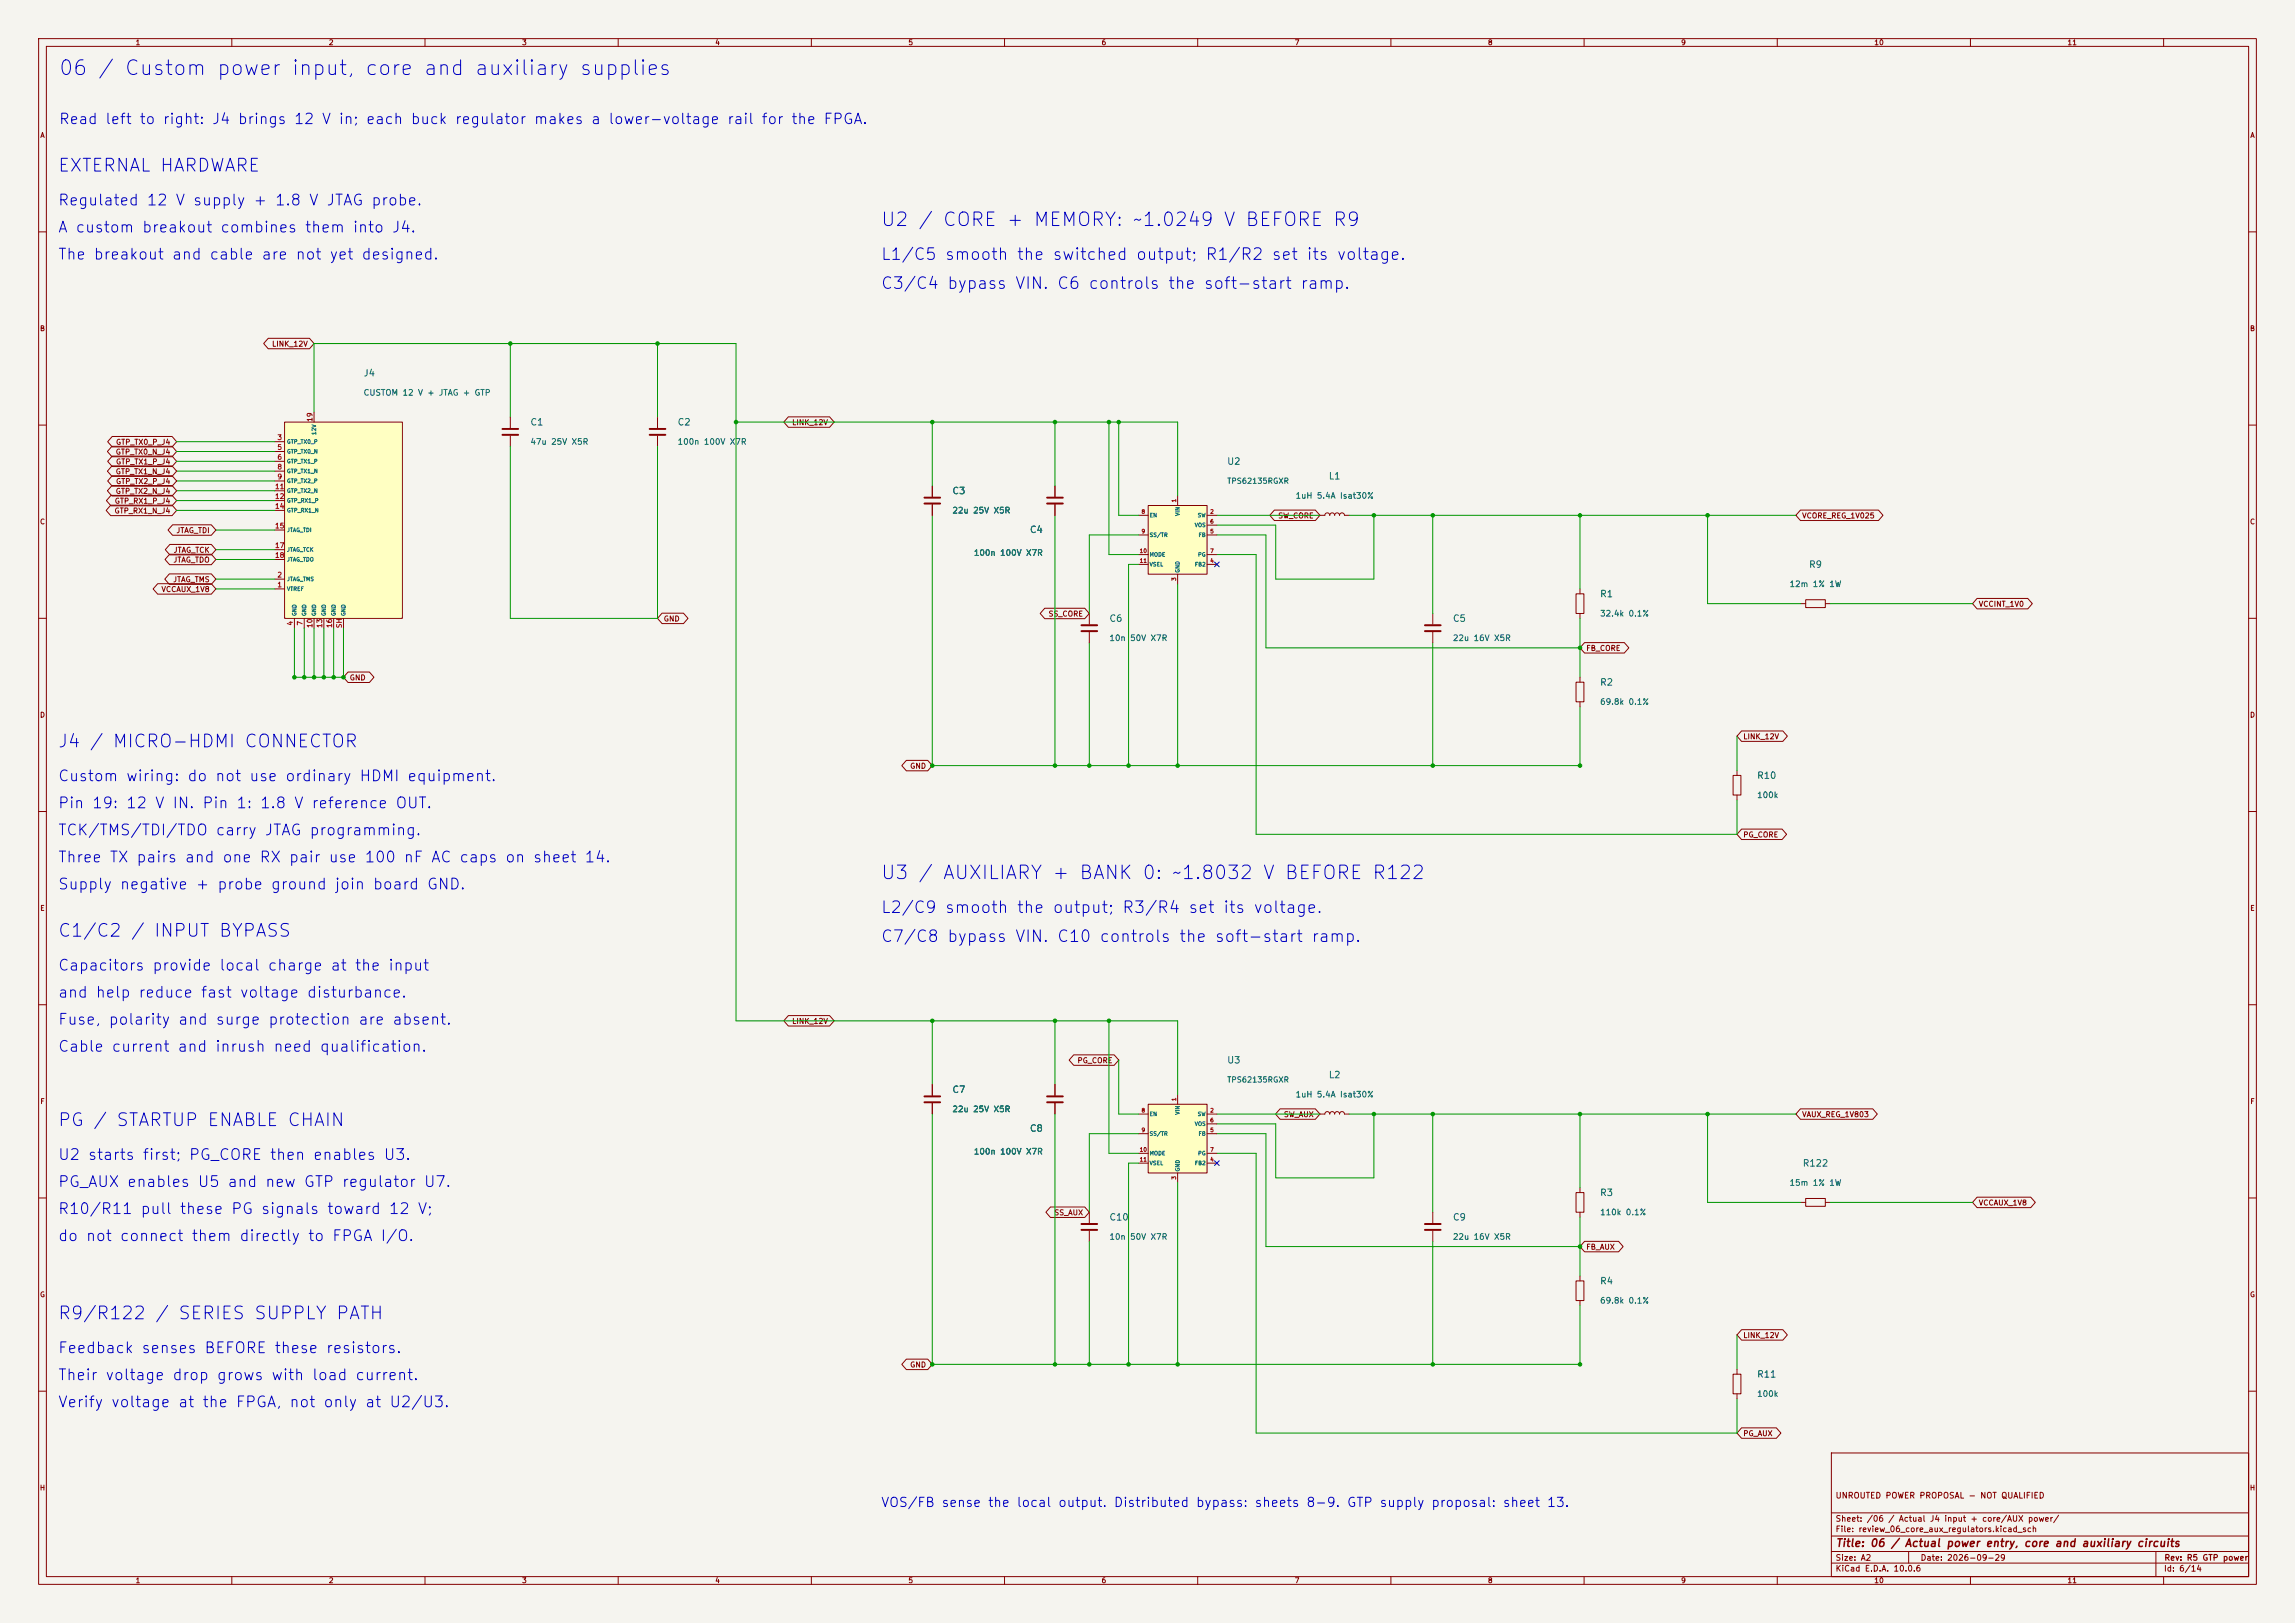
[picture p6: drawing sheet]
<svg xmlns="http://www.w3.org/2000/svg" width="594mm" height="420mm" viewBox="0 0 594 420" stroke-linecap="round" stroke-linejoin="round" font-family="sans-serif">
<defs><g id="words">
<text font-size="3.8" fill="#0000c2" x="15" y="20.4">06 / Custom power input, core and auxiliary supplies</text>
<g font-size="3.5" fill="#0000c2">
<text x="227.8" y="59.4">U2 / CORE + MEMORY: ~1.0249 V BEFORE R9</text>
<text x="227.8" y="228.4">U3 / AUXILIARY + BANK 0: ~1.8032 V BEFORE R122</text>
</g>
<g font-size="3.3" fill="#0000c2">
<text x="14.8" y="45.3">EXTERNAL HARDWARE</text>
<text x="14.8" y="194.3">J4 / MICRO-HDMI CONNECTOR</text>
<text x="14.8" y="243.3">C1/C2 / INPUT BYPASS</text>
<text x="14.8" y="292.3">PG / STARTUP ENABLE CHAIN</text>
<text x="14.8" y="342.3">R9/R122 / SERIES SUPPLY PATH</text>
</g>
<g font-size="3" fill="#0000c2">
<text x="227.8" y="68">L1/C5 smooth the switched output; R1/R2 set its voltage.</text>
<text x="227.8" y="75.5">C3/C4 bypass VIN. C6 controls the soft-start ramp.</text>
<text x="227.8" y="237">L2/C9 smooth the output; R3/R4 set its voltage.</text>
<text x="227.8" y="244.5">C7/C8 bypass VIN. C10 controls the soft-start ramp.</text>
</g>
<g font-size="2.8" fill="#0000c2">
<text x="14.8" y="53.9">Regulated 12 V supply + 1.8 V JTAG probe.</text>
<text x="14.8" y="60.9">A custom breakout combines them into J4.</text>
<text x="14.8" y="67.9">The breakout and cable are not yet designed.</text>
<text x="14.8" y="202.9">Custom wiring: do not use ordinary HDMI equipment.</text>
<text x="14.8" y="209.9">Pin 19: 12 V IN. Pin 1: 1.8 V reference OUT.</text>
<text x="14.8" y="216.9">TCK/TMS/TDI/TDO carry JTAG programming.</text>
<text x="14.8" y="223.9">Three TX pairs and one RX pair use 100 nF AC caps on sheet 14.</text>
<text x="14.8" y="230.9">Supply negative + probe ground join board GND.</text>
<text x="14.8" y="251.9">Capacitors provide local charge at the input</text>
<text x="14.8" y="258.9">and help reduce fast voltage disturbance.</text>
<text x="14.8" y="265.9">Fuse, polarity and surge protection are absent.</text>
<text x="14.8" y="272.9">Cable current and inrush need qualification.</text>
<text x="14.8" y="300.9">U2 starts first; PG_CORE then enables U3.</text>
<text x="14.8" y="307.9">PG_AUX enables U5 and new GTP regulator U7.</text>
<text x="14.8" y="314.9">R10/R11 pull these PG signals toward 12 V;</text>
<text x="14.8" y="321.9">do not connect them directly to FPGA I/O.</text>
<text x="14.8" y="350.9">Feedback senses BEFORE these resistors.</text>
<text x="14.8" y="357.9">Their voltage drop grows with load current.</text>
<text x="14.8" y="364.9">Verify voltage at the FPGA, not only at U2/U3.</text>
</g>
<text font-size="2.7" fill="#0000c2" x="15.1" y="32.8">Read left to right: J4 brings 12 V in; each buck regulator makes a lower-voltage rail for the FPGA.</text>
<text font-size="2.4" fill="#0000c2" x="227.9" y="390.6">VOS/FB sense the local output. Distributed bypass: sheets 8-9. GTP supply proposal: sheet 13.</text>
<text font-size="2" fill="#840000" x="475" y="400.8">Title: 06 / Actual power entry, core and auxiliary circuits</text>
<g font-size="1.7" fill="#006464">
<text x="94" y="97.8">J4</text>
<text x="137.1" y="110.5">C1</text>
<text x="175.2" y="110.5">C2</text>
<text x="317.5" y="120.7">U2</text>
<text x="343.8" y="124.5">L1</text>
<text x="246.4" y="128.3">C3</text>
<text x="266.4" y="138.3">C4</text>
<text x="468.1" y="147.3">R9</text>
<text x="414" y="155">R1</text>
<text x="287" y="161.3">C6</text>
<text x="375.9" y="161.3">C5</text>
<text x="414" y="177.8">R2</text>
<text x="454.6" y="202">R10</text>
<text x="317.5" y="275.6">U3</text>
<text x="343.8" y="279.4">L2</text>
<text x="246.4" y="283.2">C7</text>
<text x="266.4" y="293.3">C8</text>
<text x="466.5" y="302.3">R122</text>
<text x="414" y="309.9">R3</text>
<text x="287" y="316.3">C10</text>
<text x="375.9" y="316.3">C9</text>
<text x="414" y="332.8">R4</text>
<text x="454.6" y="356.9">R11</text>
</g>
<g font-size="1.5" fill="#006464">
<text x="94" y="102.7">CUSTOM 12 V + JTAG + GTP</text>
<text x="137.1" y="115.4">47u 25V X5R</text>
<text x="175.2" y="115.4">100n 100V X7R</text>
<text x="335.2" y="129.4">1uH 5.4A Isat30%</text>
<text x="246.4" y="133.2">22u 25V X5R</text>
<text x="251.9" y="144.2">100n 100V X7R</text>
<text x="463" y="152.3">12m 1% 1W</text>
<text x="414" y="159.9">32.4k 0.1%</text>
<text x="287" y="166.2">10n</text>
<text x="292.4" y="166.2">50V X7R</text>
<text x="375.9" y="166.2">22u 16V X5R</text>
<text x="414" y="182.7">69.8k 0.1%</text>
<text x="454.6" y="206.9">100k</text>
<text x="335.2" y="284.3">1uH 5.4A Isat30%</text>
<text x="246.4" y="288.2">22u 25V X5R</text>
<text x="251.9" y="299.1">100n 100V X7R</text>
<text x="463" y="307.2">15m 1% 1W</text>
<text x="414" y="314.8">110k 0.1%</text>
<text x="287" y="321.2">10n</text>
<text x="292.4" y="321.2">50V X7R</text>
<text x="375.9" y="321.2">22u 16V X5R</text>
<text x="414" y="337.7">69.8k 0.1%</text>
<text x="454.6" y="361.8">100k</text>
</g>
<g font-size="1.5" fill="#840000">
<text x="475" y="388.1">UNROUTED POWER PROPOSAL - NOT QUALIFIED</text>
<text x="475" y="394.1">Sheet: /06 / Actual J4 input + core/AUX power/</text>
<text x="475" y="396.8">File: review_06_core_aux_regulators.kicad_sch</text>
<text x="475" y="407">KiCad E.D.A. 10.0.6</text>
<text x="475" y="404.2">Size: A2</text>
<text x="497" y="404.2">Date: 2026-09-29</text>
<text x="560" y="407">Id: 6/14</text>
<text x="560.1" y="404.2">Rev: R5 GTP power</text>
</g>
<g font-size="1.4" fill="#006464">
<text x="317.5" y="125.5">TPS62135RGXR</text>
<text x="317.5" y="280.5">TPS62135RGXR</text>
</g>
<g font-size="1.3" fill="#840000">
<text x="35" y="12">1</text>
<text x="85" y="12">2</text>
<text x="135" y="12">3</text>
<text x="185" y="12">4</text>
<text x="235" y="12">5</text>
<text x="285" y="12">6</text>
<text x="335" y="12">7</text>
<text x="385" y="12">8</text>
<text x="435" y="12">9</text>
<text x="485" y="12">10</text>
<text x="535" y="12">11</text>
<text x="10.3" y="36">A</text>
<text x="582.3" y="36">A</text>
<text x="10.2" y="86">B</text>
<text x="582.2" y="86">B</text>
<text x="70.3" y="90">LINK_12V</text>
<text x="204.9" y="110.3">LINK_12V</text>
<text x="29.8" y="118">GTP_TX0_N_J4</text>
<text x="29.9" y="115.4">GTP_TX0_P_J4</text>
<text x="29.8" y="123">GTP_TX1_N_J4</text>
<text x="29.9" y="125.6">GTP_TX2_P_J4</text>
<text x="29.9" y="120.5">GTP_TX1_P_J4</text>
<text x="29.6" y="130.7">GTP_RX1_P_J4</text>
<text x="29.8" y="128.1">GTP_TX2_N_J4</text>
<text x="10.2" y="136">C</text>
<text x="29.5" y="133.2">GTP_RX1_N_J4</text>
<text x="330.7" y="134.5">SW_CORE</text>
<text x="466.3" y="134.5">VCORE_REG_1V025</text>
<text x="582.2" y="136">C</text>
<text x="44.8" y="143.4">JTAG_TCK</text>
<text x="45.5" y="138.3">JTAG_TDI</text>
<text x="44.7" y="145.9">JTAG_TDO</text>
<text x="41.7" y="153.5">VCCAUX_1V8</text>
<text x="44.7" y="151">JTAG_TMS</text>
<text x="171.7" y="161.1">GND</text>
<text x="271.3" y="159.9">SS_CORE</text>
<text x="512" y="157.3">VCCINT_1V0</text>
<text x="410.4" y="168.8">FB_CORE</text>
<text x="90.4" y="176.4">GND</text>
<text x="10.2" y="186">D</text>
<text x="582.2" y="186">D</text>
<text x="451.1" y="191.6">LINK_12V</text>
<text x="235.4" y="199.2">GND</text>
<text x="451.1" y="217">PG_CORE</text>
<text x="10.3" y="236">E</text>
<text x="582.3" y="236">E</text>
<text x="204.9" y="265.3">LINK_12V</text>
<text x="278.7" y="275.4">PG_CORE</text>
<text x="10.3" y="286">F</text>
<text x="582.3" y="286">F</text>
<text x="332.2" y="289.4">SW_AUX</text>
<text x="466.3" y="289.4">VAUX_REG_1V803</text>
<text x="272.7" y="314.8">SS_AUX</text>
<text x="512" y="312.3">VCCAUX_1V8</text>
<text x="410.4" y="323.7">FB_AUX</text>
<text x="10.2" y="336">G</text>
<text x="582.2" y="336">G</text>
<text x="451.1" y="346.6">LINK_12V</text>
<text x="235.4" y="354.2">GND</text>
<text x="451.1" y="372">PG_AUX</text>
<text x="10.2" y="386">H</text>
<text x="582.2" y="386">H</text>
<text x="35" y="410">1</text>
<text x="85" y="410">2</text>
<text x="135" y="410">3</text>
<text x="185" y="410">4</text>
<text x="235" y="410">5</text>
<text x="285" y="410">6</text>
<text x="335" y="410">7</text>
<text x="385" y="410">8</text>
<text x="435" y="410">9</text>
<text x="485" y="410">10</text>
<text x="535" y="410">11</text>
</g>
<g font-size="1.3" fill="#a90000">
<text x="81.1" y="109.3" transform="rotate(-90 81.1 109.3)">19</text>
<text x="71.7" y="114.2">3</text>
<text x="71.7" y="116.7">5</text>
<text x="71.7" y="119.2">6</text>
<text x="71.7" y="121.8">8</text>
<text x="71.7" y="124.3">9</text>
<text x="71.1" y="126.9">11</text>
<text x="71.1" y="129.4">12</text>
<text x="71.1" y="131.9">14</text>
<text x="71.1" y="137">15</text>
<text x="71.1" y="142.1">17</text>
<text x="71.1" y="144.6">18</text>
<text x="71.7" y="149.7">2</text>
<text x="71.7" y="152.3">1</text>
<text x="76.1" y="162" transform="rotate(-90 76.1 162)">4</text>
<text x="78.6" y="162" transform="rotate(-90 78.6 162)">7</text>
<text x="81.1" y="162.6" transform="rotate(-90 81.1 162.6)">10</text>
<text x="83.7" y="162.6" transform="rotate(-90 83.7 162.6)">13</text>
<text x="86.2" y="162.6" transform="rotate(-90 86.2 162.6)">16</text>
<text x="88.8" y="162.7" transform="rotate(-90 88.8 162.7)">SH</text>
</g>
<g font-size="1" fill="#006464">
<text x="82" y="112.7" transform="rotate(-90 82 112.7)">12V</text>
<text x="74.2" y="115.1">GTP_TX0_P</text>
<text x="74.2" y="117.6">GTP_TX0_N</text>
<text x="74.2" y="120.1">GTP_TX1_P</text>
<text x="74.2" y="122.7">GTP_TX1_N</text>
<text x="74.2" y="125.2">GTP_TX2_P</text>
<text x="74.2" y="127.8">GTP_TX2_N</text>
<text x="74.2" y="130.3">GTP_RX1_P</text>
<text x="74.2" y="132.8">GTP_RX1_N</text>
<text x="74.2" y="137.9">JTAG_TDI</text>
<text x="297.4" y="134.1">EN</text>
<text x="305.6" y="133.6" transform="rotate(-90 305.6 133.6)">VIN</text>
<text x="309.1" y="136.6">VOS</text>
<text x="309.9" y="134.1">SW</text>
<text x="74.2" y="143">JTAG_TCK</text>
<text x="297.4" y="139.2">SS/TR</text>
<text x="310.1" y="139.2">FB</text>
<text x="74.2" y="145.5">JTAG_TDO</text>
<text x="297.4" y="144.3">MODE</text>
<text x="297.4" y="146.8">VSEL</text>
<text x="305.6" y="148.3" transform="rotate(-90 305.6 148.3)">GND</text>
<text x="309.2" y="146.8">FB2</text>
<text x="310" y="144.3">PG</text>
<text x="74.2" y="153.2">VTREF</text>
<text x="74.2" y="150.6">JTAG_TMS</text>
<text x="77" y="159.5" transform="rotate(-90 77 159.5)">GND</text>
<text x="79.5" y="159.5" transform="rotate(-90 79.5 159.5)">GND</text>
<text x="82" y="159.5" transform="rotate(-90 82 159.5)">GND</text>
<text x="84.6" y="159.5" transform="rotate(-90 84.6 159.5)">GND</text>
<text x="87.1" y="159.5" transform="rotate(-90 87.1 159.5)">GND</text>
<text x="89.7" y="159.5" transform="rotate(-90 89.7 159.5)">GND</text>
<text x="297.4" y="289">EN</text>
<text x="305.6" y="288.6" transform="rotate(-90 305.6 288.6)">VIN</text>
<text x="309.1" y="291.6">VOS</text>
<text x="309.9" y="289">SW</text>
<text x="297.4" y="294.1">SS/TR</text>
<text x="297.4" y="299.2">MODE</text>
<text x="310" y="299.2">PG</text>
<text x="310.1" y="294.1">FB</text>
<text x="297.4" y="301.7">VSEL</text>
<text x="305.6" y="303.3" transform="rotate(-90 305.6 303.3)">GND</text>
<text x="309.2" y="301.7">FB2</text>
</g>
<g font-size="1" fill="#a90000">
<text x="304.6" y="130.1" transform="rotate(-90 304.6 130.1)">1</text>
<text x="295.3" y="133.2">8</text>
<text x="313.1" y="133.2">2</text>
<text x="313.1" y="135.7">6</text>
<text x="294.9" y="143.3">10</text>
<text x="295.3" y="138.2">9</text>
<text x="313.1" y="138.2">5</text>
<text x="313.1" y="143.3">7</text>
<text x="294.9" y="145.9">11</text>
<text x="313.1" y="145.9">4</text>
<text x="304.6" y="150.4" transform="rotate(-90 304.6 150.4)">3</text>
<text x="304.6" y="285.1" transform="rotate(-90 304.6 285.1)">1</text>
<text x="295.3" y="288.1">8</text>
<text x="295.3" y="293.2">9</text>
<text x="313.1" y="288.1">2</text>
<text x="313.1" y="293.2">5</text>
<text x="313.1" y="290.6">6</text>
<text x="294.9" y="298.3">10</text>
<text x="313.1" y="298.3">7</text>
<text x="294.9" y="300.8">11</text>
<text x="304.6" y="305.4" transform="rotate(-90 304.6 305.4)">3</text>
<text x="313.1" y="300.8">4</text>
</g>
</g></defs>
<path d="M0 0h594v420h-594z" fill="#f5f4ef" stroke="#f5f4ef" stroke-width=".26"/>
<g fill="none" stroke="#840000" stroke-width=".26">
<path d="M10 10h574v400h-574zM12 12h570v396h-570zM60 10v2M110 10v2M160 10v2M210 10v2M260 10v2M310 10v2M360 10v2M410 10v2M460 10v2M510 10v2"/>
<path d="M560 10v2M10 60h2M582 60h2M10 110h2M132.1 108v2.7M132.1 112.8v2.8M582 110h2M341.6 133.4h1.3l.2-.5 .4-.2 .5 .2 .2 .5 .2-.5 .4-.2 .5 .2 .1 .5 .2-.5 .5-.2 .4 .2 .2 .5 .2-.5 .4-.2 .5 .2 .2 .5h1.2M466.1 156.2h1.3M467.4 155.2h5v2h-5zM472.4 156.2h1.3M10 160h2"/>
<path d="M582 160h2M10 210h2M582 210h2M10 260h2M582 260h2M10 310h2M582 310h2M10 360h2M474 376h108v32h-108zM582 360h2M474 397.5h108M474 391.5h108"/>
<path d="M60 408v2M110 408v2M160 408v2M210 408v2M260 408v2M310 408v2M360 408v2M410 408v2M460 408v2M474 404.5h108M474 401.5h108M494 401.5v3"/>
<path d="M510 408v2M558 401.5v6.5M560 408v2"/>
</g>
<path d="M130 111h4.1M130 112.5h4.1" fill="none" stroke="#840000" stroke-width=".51"/>
<path d="M73.7 109.2h30.4v50.8h-30.4z" fill="#ffffc2"/>
<g fill="none" stroke="#840000" stroke-width=".26">
<path d="M71.1 114.3h2.6M71.1 116.8h2.6M71.1 119.4h2.6M73.7 109.2h30.4v50.8h-30.4zM81.3 106.7v2.5M170.2 108v2.7M170.2 112.8v2.8M71.1 121.9h2.6M71.1 124.5h2.6M71.1 127h2.6M71.1 129.5h2.6M71.1 132.1h2.6"/>
<path d="M71.1 137.2h2.6M71.1 152.4h2.6M71.1 149.9h2.6M71.1 142.2h2.6M71.1 144.8h2.6M76.2 160v2.6M78.7 160v2.6M81.3 160v2.6M83.8 160v2.6M86.4 160v2.6M88.9 160v2.6M407.9 308.6h2.1v5.1h-2.1z"/>
<path d="M408.9 307.3v1.3M408.9 313.7v1.3M466.1 311.2h1.3M467.4 310.1h5v2.1h-5zM472.4 311.2h1.3M407.9 331.5h2.1v5.1h-2.1zM408.9 330.2v1.3M408.9 336.6v1.2M448.6 355.6h2v5.1h-2zM449.6 354.3v1.3M449.6 360.7v1.3"/>
</g>
<path d="M168.1 111h4.1M168.1 112.5h4.1" fill="none" stroke="#840000" stroke-width=".51"/>
<path d="M297.2 130.8h15.2v17.8h-15.2z" fill="#ffffc2"/>
<g fill="none" stroke="#840000" stroke-width=".26">
<path d="M241.3 125.7v2.8M241.3 130.6v2.8M273 125.7v2.8M273 130.6v2.8M294.6 133.4h2.6M294.6 138.4h2.6M297.2 130.8h15.2v17.8h-15.2zM304.8 128.3v2.5M312.4 133.4h2.6M312.4 138.4h2.6M312.4 135.9h2.6M281.9 158.8v2.7"/>
<path d="M294.6 146.1h2.6M294.6 143.5h2.6M304.8 148.6v2.5M312.4 146.1h2.6M312.4 143.5h2.6M370.8 158.8v2.7M407.9 153.7h2.1v5.1h-2.1zM408.9 152.4v1.3M408.9 158.8v1.2M281.9 163.6v2.8M370.8 163.6v2.8M407.9 176.5h2.1v5.1h-2.1z"/>
<path d="M408.9 175.3v1.2M408.9 181.6v1.3M449.6 199.4v1.3M448.6 200.7h2v5h-2zM449.6 205.7v1.3M281.9 313.7v2.8M281.9 318.5v2.8"/>
</g>
<path d="M239.3 128.8h4M239.3 130.3h4M271 128.8h4.1M271 130.3h4.1M279.9 161.8h4.1M279.9 163.3h4.1M368.8 161.8h4.1M368.8 163.3h4.1M279.9 316.7h4.1M279.9 318.3h4.1" fill="none" stroke="#840000" stroke-width=".51"/>
<path d="M297.2 285.8h15.2v17.7h-15.2z" fill="#ffffc2"/>
<g fill="none" stroke="#840000" stroke-width=".26">
<path d="M69.4 87.5h10.7l1.2 1.4-1.2 1.4h-10.7l-1.2-1.4zM29 115.5h15.5l1.2 1.3-1.2 1.4h-15.5l-1.2-1.4zM29 118h15.5l1.2 1.4-1.2 1.3h-15.5l-1.1-1.3zM29 112.9h15.5l1.2 1.4-1.2 1.4h-15.5l-1.1-1.4zM204 107.9h10.7l1.2 1.3-1.2 1.4h-10.7l-1.1-1.4zM28.7 130.7h15.8l1.2 1.4-1.2 1.3h-15.8l-1.2-1.3zM28.7 128.2h15.8l1.2 1.3-1.2 1.4h-15.8l-1.2-1.4zM29 120.6h15.5l1.2 1.3-1.2 1.4h-15.5l-1.2-1.4zM29 125.6h15.5l1.2 1.4-1.2 1.4h-15.5l-1.2-1.4zM29 123.1h15.5l1.2 1.4-1.2 1.3h-15.5l-1.1-1.3zM44.7 135.8h10l1.2 1.4-1.2 1.3h-10l-1.2-1.3zM241.3 125.7v2.8"/>
<path d="M241.3 130.6v2.8M273 125.7v2.8M273 130.6v2.8M329.8 132h10.6l1.2 1.4-1.2 1.3h-10.6l-1.1-1.3zM466 132h20.2l1.2 1.4-1.2 1.3h-20.2l-1.2-1.3zM40.8 151h13.9l1.2 1.4-1.2 1.4h-13.9l-1.2-1.4zM43.8 148.5h10.9l1.2 1.4-1.2 1.3h-10.9l-1.2-1.3zM43.9 143.4h10.8l1.2 1.4-1.2 1.3h-10.8l-1.2-1.3zM44 140.9h10.7l1.2 1.3-1.2 1.4h-10.7l-1.2-1.4zM171.4 158.7h5.5l1.2 1.3-1.2 1.4h-5.5l-1.2-1.4zM270.4 157.4h10.4l1.1 1.4-1.1 1.3h-10.4l-1.2-1.3zM511.7 154.9h13.1l1.2 1.3-1.2 1.4h-13.1l-1.2-1.4z"/>
<path d="M90.1 173.9h5.5l1.2 1.4-1.2 1.3h-5.5l-1.2-1.3zM410.1 166.3h10.3l1.2 1.3-1.2 1.4h-10.3l-1.2-1.4zM234.6 196.8h5.5l1.2 1.3-1.2 1.4h-5.5l-1.2-1.4zM450.8 189.1h10.6l1.2 1.4-1.2 1.4h-10.6l-1.2-1.4zM450.8 214.5h10.4l1.2 1.4-1.2 1.4h-10.4l-1.2-1.4zM204 262.8h10.7l1.2 1.4-1.2 1.3h-10.7l-1.1-1.3zM277.9 273h10.5l1.2 1.3-1.2 1.4h-10.5l-1.2-1.4zM241.3 280.7v2.8M241.3 285.5v2.8M273 280.7v2.8M273 285.5v2.8M294.6 288.3h2.6"/>
<path d="M294.6 293.4h2.6M294.6 298.5h2.6M297.2 285.8h15.2v17.7h-15.2zM304.8 283.2v2.6M312.4 288.3h2.6M312.4 293.4h2.6M312.4 290.8h2.6M312.4 298.5h2.6M331.3 286.9h9.1l1.2 1.4-1.2 1.3h-9.1l-1.2-1.3zM341.6 288.3h1.3l.2-.5 .4-.1 .5 .1 .2 .5 .2-.5 .4-.1 .5 .1 .1 .5 .2-.5 .5-.1 .4 .1 .2 .5 .2-.5 .4-.1 .5 .1 .2 .5h1.2M466 286.9h18.7l1.2 1.4-1.2 1.3h-18.7l-1.2-1.3zM271.9 312.3h8.9l1.1 1.4-1.1 1.3h-8.9l-1.2-1.3z"/>
<path d="M294.6 301h2.6M304.8 303.5v2.6M312.4 301h2.6M370.8 313.7v2.8M370.8 318.5v2.8M511.7 309.8h13.9l1.2 1.4-1.2 1.3h-13.9l-1.2-1.3zM410.1 321.2h8.8l1.2 1.4-1.2 1.3h-8.8l-1.2-1.3zM234.6 351.7h5.5l1.2 1.4-1.2 1.3h-5.5l-1.2-1.3zM450.8 344.1h10.6l1.2 1.3-1.2 1.4h-10.6l-1.2-1.4zM450.8 369.5h9l1.1 1.3-1.1 1.4h-9l-1.2-1.4z"/>
</g>
<path d="M239.3 283.7h4M239.3 285.2h4M271 283.7h4.1M271 285.2h4.1M368.8 316.7h4.1M368.8 318.3h4.1" fill="none" stroke="#840000" stroke-width=".51"/>
<g fill="none" stroke="#009600" stroke-width=".26">
<path d="M132.1 88.9v19.1M170.2 88.9v19.1M45.7 114.3h25.4M45.7 116.8h25.4M45.7 119.4h25.4M81.3 106.7v-17.8h109.2v175.3h114.3v19M132.1 115.6v44.4h38.1v-44.4M190.5 109.2h114.3v19.1M241.3 109.2v16.5M273 109.2v16.5M287 109.2v34.3h7.6M289.6 109.2v24.2h5"/>
<path d="M45.7 124.5h25.4M45.7 121.9h25.4M45.7 132.1h25.4M45.7 129.5h25.4M45.7 127h25.4M55.9 137.2h15.2M241.3 133.4v64.7h167.6v-15.2M273 133.4v64.7M294.6 138.4h-12.7v20.4M315 133.4h26.6M315 138.4h12.7v29.2h81.2M349.2 133.4h115.6"/>
<path d="M355.6 133.4v16.5h-25.4v-14h-15.2M370.8 133.4v25.4M408.9 133.4v19M442 133.4v22.8h24.1M55.9 149.9h15.2M55.9 152.4h15.2M55.9 142.2h15.2M55.9 144.8h15.2M294.6 146.1h-2.5v52M304.8 151.1v47M315 143.5h10.1v72.4h124.5v-8.9M473.7 156.2h36.8"/>
<path d="M76.2 162.6v12.7h12.7v-12.7M78.7 162.6v12.7M81.3 162.6v12.7M83.8 162.6v12.7M86.4 162.6v12.7M281.9 166.4v31.7M370.8 166.4v31.7M408.9 160v15.3M449.6 190.5v8.9M241.3 264.2v16.5M273 264.2v16.5M287 264.2v34.3h7.6"/>
<path d="M289.6 274.3v14h5M241.3 288.3v64.8h167.6v-15.3M273 288.3v64.8M294.6 293.4h-12.7v20.3M315 293.4h12.7v29.2h81.2M315 298.5h10.1v72.3h124.5v-8.8M315 288.3h26.6M349.2 288.3h115.6M355.6 288.3v16.5h-25.4v-14h-15.2M370.8 288.3v25.4M408.9 288.3v19M442 288.3v22.9h24.1"/>
<path d="M294.6 301h-2.5v52.1M304.8 306.1v47M408.9 315v15.2M473.7 311.2h36.8M281.9 321.3v31.8M370.8 321.3v31.8M449.6 345.4v8.9"/>
</g>
<path d="M314.4 145.4l1.2 1.3M315.6 145.4l-1.2 1.3M314.4 300.4l1.2 1.2M315.6 300.4l-1.2 1.2" fill="none" stroke="#000084" stroke-width=".26"/>
<g fill="#009600" stroke="#009600" stroke-width=".26">
<circle cx="76.2" cy="175.3" r=".46"/>
<circle cx="78.7" cy="175.3" r=".46"/>
<circle cx="81.3" cy="175.3" r=".46"/>
<circle cx="83.8" cy="175.3" r=".46"/>
<circle cx="86.4" cy="175.3" r=".46"/>
<circle cx="88.9" cy="175.3" r=".46"/>
<circle cx="273" cy="109.2" r=".46"/>
<circle cx="287" cy="109.2" r=".46"/>
<circle cx="289.6" cy="109.2" r=".46"/>
<circle cx="304.8" cy="198.1" r=".46"/>
<circle cx="408.9" cy="133.4" r=".46"/>
<circle cx="408.9" cy="167.6" r=".46"/>
<circle cx="370.8" cy="133.4" r=".46"/>
<circle cx="355.6" cy="133.4" r=".46"/>
<circle cx="370.8" cy="198.1" r=".46"/>
<circle cx="408.9" cy="198.1" r=".46"/>
<circle cx="442" cy="133.4" r=".46"/>
<circle cx="241.3" cy="198.1" r=".46"/>
<circle cx="292.1" cy="198.1" r=".46"/>
<circle cx="287" cy="264.2" r=".46"/>
<circle cx="281.9" cy="198.1" r=".46"/>
<circle cx="241.3" cy="264.2" r=".46"/>
<circle cx="273" cy="264.2" r=".46"/>
<circle cx="241.3" cy="353.1" r=".46"/>
<circle cx="273" cy="198.1" r=".46"/>
<circle cx="281.9" cy="353.1" r=".46"/>
<circle cx="292.1" cy="353.1" r=".46"/>
<circle cx="370.8" cy="353.1" r=".46"/>
<circle cx="408.9" cy="353.1" r=".46"/>
<circle cx="408.9" cy="322.6" r=".46"/>
<circle cx="370.8" cy="288.3" r=".46"/>
<circle cx="355.6" cy="288.3" r=".46"/>
<circle cx="304.8" cy="353.1" r=".46"/>
<circle cx="273" cy="353.1" r=".46"/>
<circle cx="442" cy="288.3" r=".46"/>
<circle cx="408.9" cy="288.3" r=".46"/>
<circle cx="241.3" cy="109.2" r=".46"/>
<circle cx="132.1" cy="88.9" r=".46"/>
<circle cx="190.5" cy="109.2" r=".46"/>
<circle cx="170.2" cy="88.9" r=".46"/>
</g>
<use href="#words"/>
</svg>
